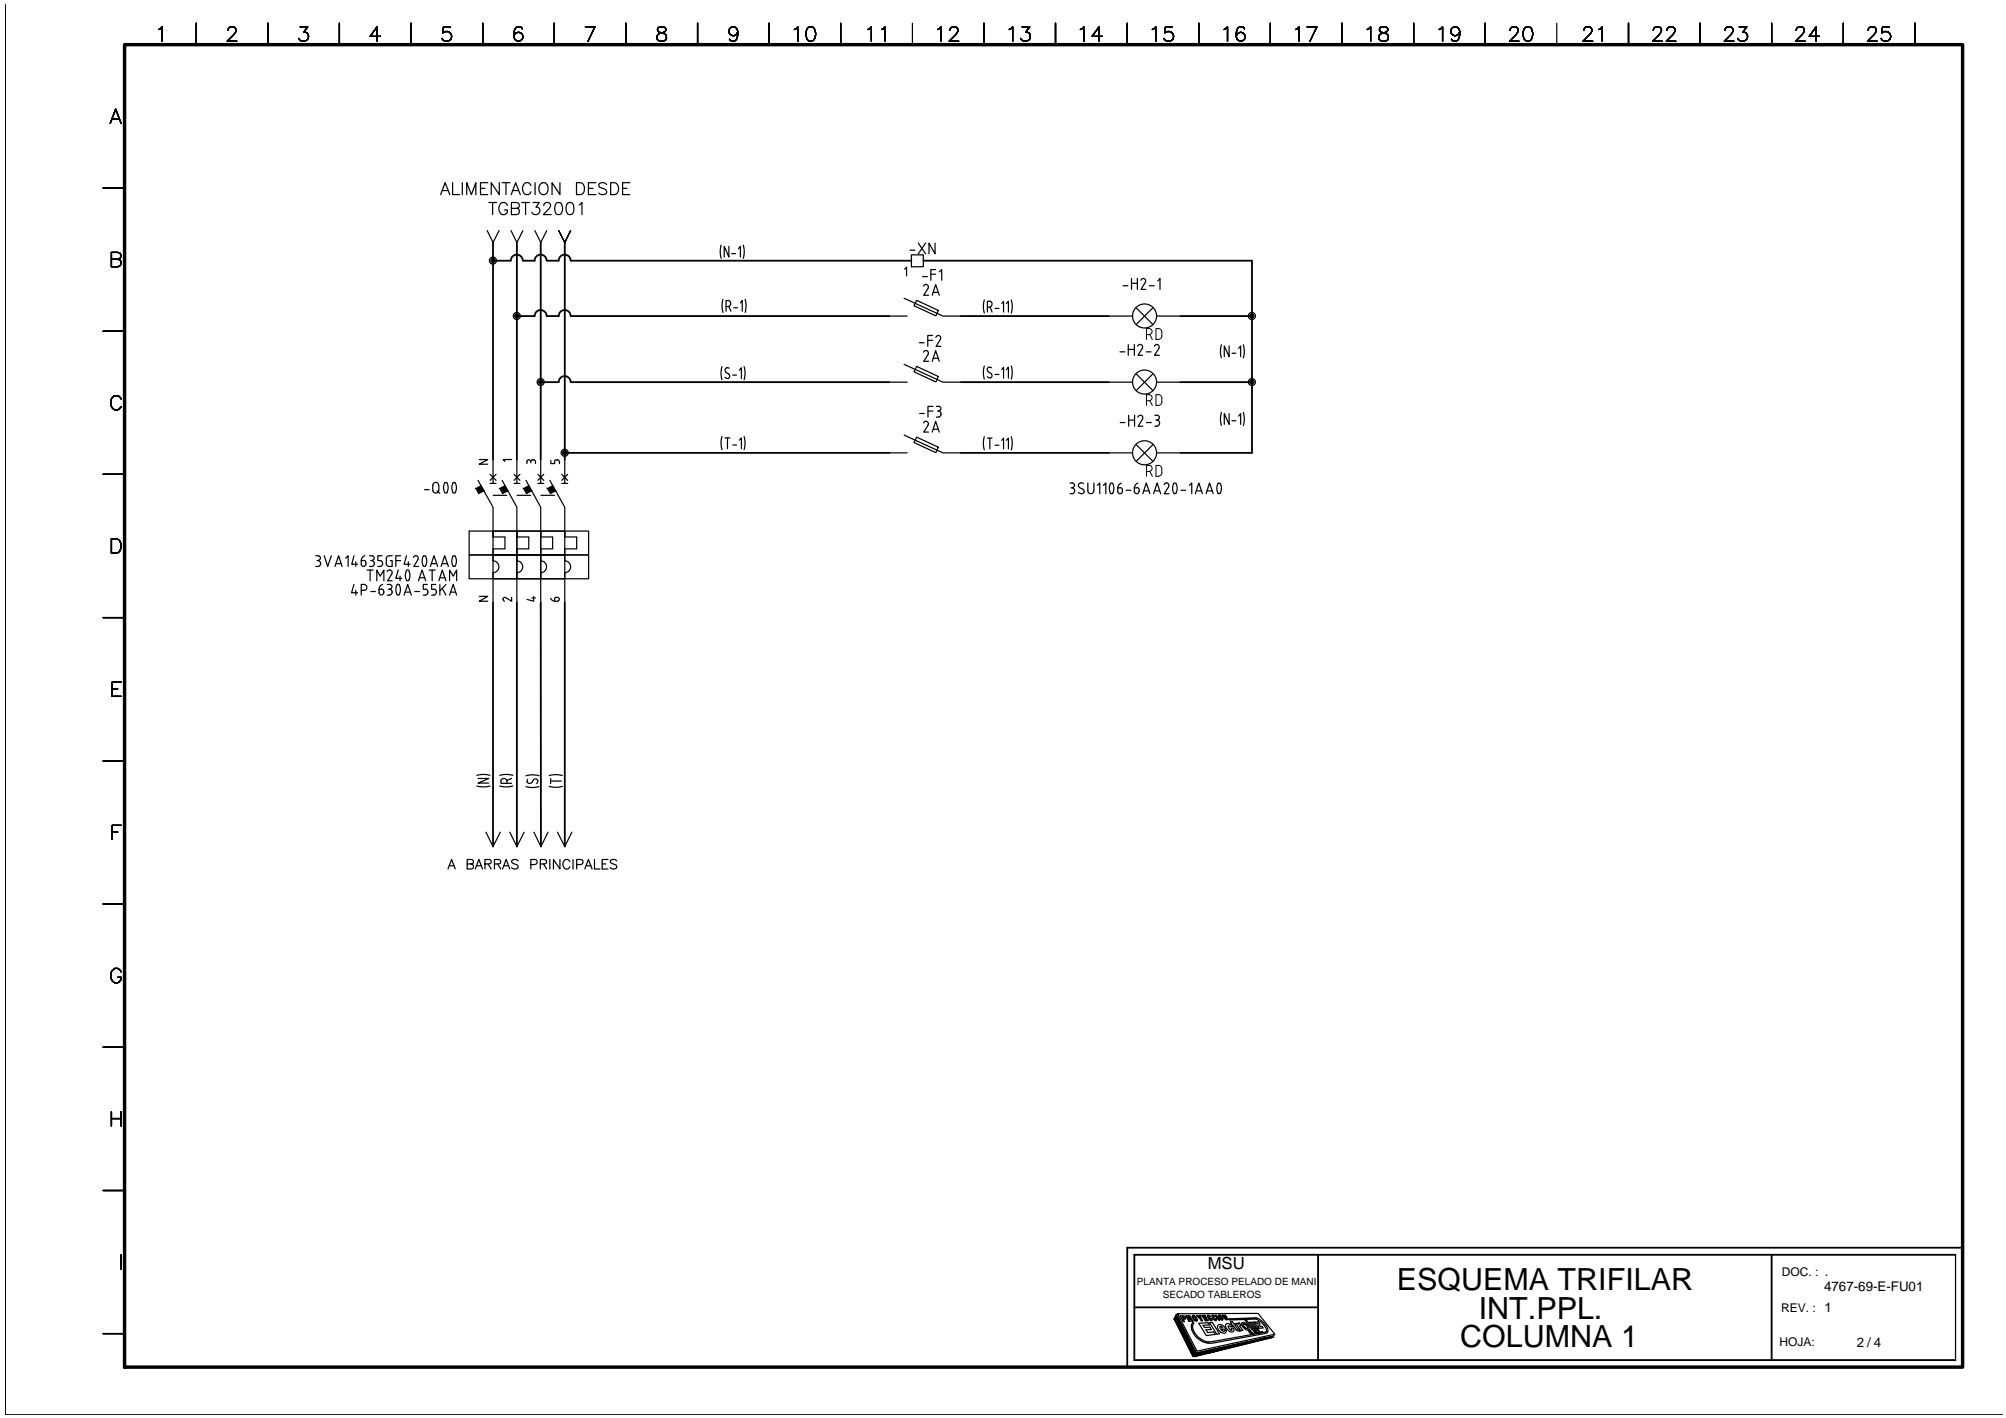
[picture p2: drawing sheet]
<svg xmlns="http://www.w3.org/2000/svg" width="420mm" height="297mm" viewBox="0 0 420 297" stroke-linecap="round" stroke-linejoin="round" font-family="sans-serif">
<defs><g id="words">
<g font-size="6.4">
<text x="292.5" y="270.2">ESQUEMA TRIFILAR</text>
<text x="309.7" y="276.2">INT.PPL.</text>
<text x="305.8" y="282.2">COLUMNA 1</text>
</g>
<text font-size="3.5" x="253" y="265.8">MSU</text>
<g font-size="2.8">
<text x="382.1" y="270.4">4767-69-E-FU01</text>
<text x="388.9" y="282.1">2 / 4</text>
</g>
<g font-size="2.5">
<text x="373.2" y="267.4">DOC. : .</text>
<text x="373.1" y="274.9">REV. : 1</text>
<text x="372.7" y="281.9">HOJA:</text>
</g>
<g font-size="2.1">
<text x="238.1" y="269.3">PLANTA PROCESO PELADO DE MANI</text>
<text x="243.6" y="271.8">SECADO TABLEROS</text>
</g>
</g></defs>
<g fill="none" stroke="#000" stroke-width=".21">
<path d="M1.1 1v295.3M240.1 70.1h.6M240.7 70.1a.61 .61 0 0 0 .6-.6 .61 .61 0 0 0-.6-.7h-.6v2.3M240.8 70.1l.6 1M242.6 71.1a.7 .7 0 0 0 .7-.7v-.8a.7 .7 0 0 0-.7-.8h-.5v2.3h.6M240.1 83.9h.6M240.1 98.8h.6M240.7 83.9a.61 .61 0 0 0 .6-.6 .61 .61 0 0 0-.6-.6h-.6v2.2M240.7 98.7a.61 .61 0 0 0 .6-.6 .61 .61 0 0 0-.6-.6h-.6v2.3M240.8 83.9l.6 1M240.8 98.8l.6 1M243.3 83.4a.7 .7 0 0 0-.6-.7h-.6v2.2a.95 .95 0 0 0 1.2-.4v-.3"/>
<path d="M243.3 99a.7 .7 0 0 1-.7 .7M243.3 98.2a.7 .7 0 0 0-.7-.7h-.5v2.3h.6M243.3 83.4v.8M243.3 98.2v.9M1.1 296.3h418.4"/>
</g>
<g fill="none" stroke="#000" stroke-width=".38">
<path d="M103.3 50.8v45.5M108.3 50.8v45.5M109.5 54.6a1.25 1.25 0 0 0-1.3-1.3 1.25 1.25 0 0 0-1.2 1.3h-3.7M113.3 50.8v45.5M114.5 54.6a1.25 1.25 0 0 0-1.3-1.3 1.25 1.25 0 0 0-1.2 1.3h-2.5M114.5 54.6h2.5a1.25 1.25 0 0 1 1.3-1.3 1.25 1.25 0 0 1 1.2 1.3h71.4M118.3 50.8v45.5M193.4 54.6h68.8v40.3h-15M114.5 66.2a1.25 1.25 0 0 0-1.3-1.3 1.25 1.25 0 0 0-1.2 1.3h-3.7M114.5 66.2h2.5a1.25 1.25 0 0 1 1.3-1.3 1.25 1.25 0 0 1 1.2 1.3h66.8M201.3 66.2h31M247.2 66.2h15"/>
<path d="M113.3 80.1h3.7M118.3 94.9h68M119.5 80a1.25 1.25 0 0 0-1.2-1.2 1.25 1.25 0 0 0-1.3 1.2M119.6 80.1h66.7M201.3 80.1h31M201.3 94.9h31M247.2 80.1h15M103.3 126.2v51.1M108.3 126.2v51.1M113.3 126.2v51.1M118.3 126.2v51.1M237.6 273.9h38.5"/>
<path d="M276.1 262.8v22.1M371.1 262.8v22.1M409.6 262.8h-172v22.1h172M411.1 261.4h-175v25"/>
</g>
<g fill="none" stroke="#000" stroke-width=".25">
<path d="M33.2 6.2l.8-.6v3M41.1 4.9v4.5M47.8 6.4a.73 .73 0 0 1 .5-.8h.6a.74 .74 0 0 1 .4 1.2l-1.7 1.8h2M56.1 4.9v4.5M62.9 5.6h1.5l-.8 1.2a.97 .97 0 0 1 1 1.1 .97 .97 0 0 1-1.3 .7l-.4-.1-.3-.5M71.1 4.9v4.5M79.7 7.6h-2.2l1.5-2v3M86.1 4.9v4.5M94.3 5.6h-1.4l-.2 1.3a1.06 1.06 0 0 1 1.6 0 1.06 1.06 0 0 1-.2 1.5 1.06 1.06 0 0 1-1.5-.4M101.1 4.9v4.5M109.4 6.1a.9 .9 0 0 0-.8-.5 .9 .9 0 0 0-.8 .6 2.2 2.2 0 0 0 .3 2.3 .93 .93 0 0 0 1.4-.4 .93 .93 0 0 0-.7-1.3 .93 .93 0 0 0-1.1 .8M116.1 4.9v4.5"/>
<path d="M122.6 5.6h2l-1.4 3M131.1 4.9v4.5M137.9 5.8a.6 .6 0 0 0 .2 1 1.25 1.25 0 0 1 1.5 1.2 1.03 1.03 0 0 1-1.2 .7 1.03 1.03 0 0 1-.8-1.1 1.41 1.41 0 0 1 1.4-.8 .6 .6 0 0 0 .3-1l-.4-.2zM146.1 4.9v4.5M154.5 6.6a.93 .93 0 0 1-1.2 .9 .93 .93 0 0 1-.4-1.5 .93 .93 0 0 1 1.5 .1 2.59 2.59 0 0 1-.3 2.4 .89 .89 0 0 1-1.3-.3M161.1 4.9v4.5M166.4 6.2l.7-.6v3M169.2 5.8a1.02 1.02 0 0 1 1.5 .4 2.26 2.26 0 0 1-.3 2.3 .91 .91 0 0 1-1.4-.5 2.39 2.39 0 0 1 .2-2.2zM176.1 4.9v4.5M181.8 6.2l.7-.6v3M184.7 6.2l.7-.6v3M191.1 4.9v4.5"/>
<path d="M196.4 6.2l.7-.6v3M198.9 6.4l.3-.6 .9-.2a.74 .74 0 0 1 .4 1.2l-1.7 1.8h2M206.1 4.9v4.5M211.4 6.2l.7-.6v3M214.1 5.6h1.6l-.9 1.2a.93 .93 0 0 1 1 .8 .93 .93 0 0 1-.9 1 .93 .93 0 0 1-1.1-.6M221.1 4.9v4.5M226.3 6.2l.7-.6v3M230.9 7.6h-2.2l1.5-2v3M236.1 4.9v4.5M241.4 6.2l.7-.6v3M245.5 5.6h-1.4l-.2 1.3a1.06 1.06 0 0 1 1.6 0 1.06 1.06 0 0 1-.1 1.5 1.06 1.06 0 0 1-1.6-.4M251.1 4.9v4.5"/>
<path d="M256.4 6.2l.7-.6v3M260.7 6.1a.87 .87 0 0 0-.9-.5 .87 .87 0 0 0-.7 .6 1.98 1.98 0 0 0 .3 2.3 .93 .93 0 0 0 1.3-.5 .93 .93 0 0 0-.7-1.3 .93 .93 0 0 0-1.1 .9M266.1 4.9v4.5M271.4 6.2l.7-.6v3M273.8 5.6h2l-1.4 3M281.1 4.9v4.5M286.4 6.2l.7-.6v3M289.1 5.8a.63 .63 0 0 0 .3 1 1.25 1.25 0 0 1 1.4 1.2 1.03 1.03 0 0 1-1.2 .7 1.03 1.03 0 0 1-.8-1.1 1.41 1.41 0 0 1 1.4-.8 .59 .59 0 0 0 .5-.4 .59 .59 0 0 0-.2-.6l-.4-.2zM296.1 4.9v4.5M301.4 6.2l.7-.6v3M305.7 6.6a.93 .93 0 0 1-1.2 .9 .93 .93 0 0 1-.4-1.5 .93 .93 0 0 1 1.5 .1 2.45 2.45 0 0 1-.3 2.4 .85 .85 0 0 1-1.3-.3M311.1 4.9v4.5"/>
<path d="M316.3 6.4l.3-.6 .8-.2a.74 .74 0 0 1 .5 1.2l-1.7 1.8h1.9M319.5 5.8a.98 .98 0 0 1 1.4 .4 2.26 2.26 0 0 1-.3 2.3 .91 .91 0 0 1-1.4-.5 2.26 2.26 0 0 1 .3-2.2zM326.1 4.9v4.5M331.7 6.4a.73 .73 0 0 1 .6-.8h.6a.74 .74 0 0 1 .4 1.2l-1.7 1.8h2M334.9 6.2l.7-.6v3M341.1 4.9v4.5M346.3 6.4a.73 .73 0 0 1 .6-.8h.5a.74 .74 0 0 1 .5 1.2l-1.8 1.8h2.1M349.1 6.4l.3-.6 .9-.2a.74 .74 0 0 1 .4 1.2l-1.7 1.8h2M356.1 4.9v4.5M361.3 6.4l.3-.6 .8-.2a.74 .74 0 0 1 .5 1.2l-1.7 1.8h1.9M364.3 5.6h1.6l-.9 1.2a.97 .97 0 0 1 1 1.1 .97 .97 0 0 1-1.3 .7l-.4-.1-.3-.5M371.1 4.9v4.5"/>
<path d="M376.2 6.4a.73 .73 0 0 1 .6-.8h.6a.74 .74 0 0 1 .4 1.2l-1.7 1.8h2M381.1 7.6h-2.2l1.5-2v3M386.1 4.9v4.5M391.3 6.4a.73 .73 0 0 1 .6-.8h.5a.74 .74 0 0 1 .5 1.2l-1.8 1.8h2.1M395.7 5.6h-1.4l-.2 1.3a1.06 1.06 0 0 1 1.6 0 1.06 1.06 0 0 1-.1 1.5 1.06 1.06 0 0 1-1.6-.4M401.1 4.9v4.5M21.6 39.4h4.5M23.1 25.9l1.1-3 1.2 3M23.5 24.9h1.4M92.6 39.9h1.3M94.8 38.3v2.5h1.4M96.8 38.3v2.5"/>
<path d="M100.6 39.5h1M102.2 38.3h-1.6v2.5h1.6M104.6 38.3v2.5l-1.7-2.5v2.5M105.2 38.3h1.6M106 38.3v2.5M107.4 39.9h1.2M111.2 38.9a.92 .92 0 0 0-1-.6 .92 .92 0 0 0-.8 .9 1.08 1.08 0 0 0 .3 1.2 1.08 1.08 0 0 0 1.2 .2l.3-.4M112.1 38.3v2.5M113.1 38.7l.5-.4a1.29 1.29 0 0 1 1.2 .9 1.29 1.29 0 0 1-.5 1.4 1.14 1.14 0 0 1-1.3-.3 1.14 1.14 0 0 1 0-1.4zM117.3 38.3v2.5l-1.7-2.5v2.5M120.7 38.3h.9a1.35 1.35 0 0 1 .8 1.2 1.35 1.35 0 0 1-.8 1.3h-.9zM123.2 39.5h1"/>
<path d="M124.8 38.3h-1.6v2.5h1.6M127.1 38.7a.92 .92 0 0 0-.9-.5 .92 .92 0 0 0-.8 .7l.2 .3 .3 .1a1.35 1.35 0 0 1 1.2 .7v.4a1.12 1.12 0 0 1-1.7 0M127.9 38.3h.8a1.33 1.33 0 0 1 .9 1.2 1.33 1.33 0 0 1-.9 1.3h-.8zM130.4 39.5h.9M131.9 38.3h-1.5v2.5h1.5M23.3 54.3h1.4a.8 .8 0 0 0 .7-.9l-.3-.4-.4-.1h-1.4v3h1.4a.78 .78 0 0 0 .7-.8 .78 .78 0 0 0-.7-.8M92.3 40.8l.9-2.5 1 2.5M97.8 40.8v-2.5l.9 2.5 1-2.5v2.5M102 48.3l1.3 2.5 1.2-2.5M102.4 42.4h1.6M103.2 42.4v2.6M106.3 43.1a.91 .91 0 0 0-1.1-.7 .91 .91 0 0 0-.7 1 1.12 1.12 0 0 0 .2 1.2 1.12 1.12 0 0 0 1.2 .2l.3-.2 .1-.6h-.6"/>
<path d="M107 48.3l1.3 2.5 1.2-2.5M107.1 40.8l.9-2.5 1 2.5M107.1 43.6l1.5-.1 .2-.4-.2-.6-1.5-.1v2.6l1.5-.2a.67 .67 0 0 0 .2-.7 .67 .67 0 0 0-.6-.5M109.3 42.4h1.6M110.1 42.4v2.6M111.6 42.4h1.4l-.8 1a.82 .82 0 0 1 .9 .9 .82 .82 0 0 1-1.1 .7l-.4-.2-.2-.3M112 48.3l1.3 2.5 1.2-2.5M113.9 43.1l.1-.4 .4-.3 .7 .1a.71 .71 0 0 1-.1 1.2l-1.2 1.3h1.7M116.5 42.5a.78 .78 0 0 1 1.2 .4 2.12 2.12 0 0 1-.2 1.9 .78 .78 0 0 1-1.2-.3 2.12 2.12 0 0 1 .2-2zM117 48.3l1.3 2.5 1.2-2.5-1.2 2.5zM118.9 42.5a.82 .82 0 0 1 1.2 .4 2.33 2.33 0 0 1-.2 1.9 .78 .78 0 0 1-1.2-.3 2.12 2.12 0 0 1 .2-2zM121.3 42.9l.6-.5v2.6"/>
<path d="M151 51.4l-.2 1.3 .2 1.4M152.7 51.6v2.2l-1-2.2v2.2M153.3 53.1h.8M154.7 52.1l.4-.5v2.2M155.7 51.4l.2 1.3-.2 1.4M189.5 56.4l.4-.4v1.8M190.6 52.4h1M190.9 53.4h2.5v2.5h-2.5zM192.3 50.9l1.6 2.3M193.2 58h1M193.5 59.9a.51 .51 0 0 1 .6-.3 .51 .51 0 0 1 .3 .8M193.9 50.9l-1.6 2.3"/>
<path d="M195 57.4h1M195.8 50.9v2.3l-1.2-2.3v2.3M196 56.5h-1v2.2M196.7 56.9l.5-.4v2.2M235.2 59.9h1M237 58.3v2.3M237 59.4h1.2M238.2 58.3v2.3M239 58.7a.5 .5 0 0 1 .6-.3 .5 .5 0 0 1 .3 .7M239.9 59.1l-.9 1.5h1M240.7 59.9h1M242.5 58.8l.5-.5v2.3"/>
<path d="M21.6 69.4h4.5M151.2 76.8l-.2 1.4 .2 1.3M151.4 62.7l-.2 1.4 .2 1.3M152.1 64.2h.5a.63 .63 0 0 0 .4-.6 .63 .63 0 0 0-.4-.7h-.5v2.3M152.1 78l.6 .4M152.2 77l.5 .1M152.3 77a.51 .51 0 0 0-.4 .4 .51 .51 0 0 0 .2 .6M152.6 78.4a.53 .53 0 0 1 .1 .8 .53 .53 0 0 1-.9-.2M152.7 64.2l.4 1M153.5 78.6h.8M153.7 64.5h.8M154.9 77.6l.4-.6v2.3"/>
<path d="M155.1 63.5l.4-.6v2.3M155.9 76.8l.2 1.4-.2 1.3M156.1 62.7l.2 1.4-.2 1.3M186.3 66.2h3.7M189.4 62.5l8.1 3.7h3.8M189.4 76.3l8.1 3.8h3.8M192 62.9l4.5 2.1-.5 1.2-4.6-2.1zM192 76.8l4.5 2.1-.5 1.1-4.6-2.1zM192.6 71.8h1M194 73.4l.4 .3v.5M194 73.4l-.5 .4M194.3 71.3h1"/>
<path d="M194.4 60.4l-.9 1.4h1M194.4 74.2l-.9 1.5h1M195.3 61.8l.7-2.2 .7 2.2M195.3 75.7l.7-2.3 .7 2.3M195.3 70.3h-1v2.3M195.5 61.3h1M195.5 75.1h1M196 70.7a.5 .5 0 0 1 .7-.4 .5 .5 0 0 1 .3 .7M197 71l-.9 1.6h1M206.2 62.8l-.2 1.4 .2 1.4M206.2 76.7l-.2 1.3 .2 1.4M206.8 78.9l.6 .3"/>
<path d="M206.8 64.3h.5M207 77.9l.8 .7a.47 .47 0 0 1-.4 .6M207.2 76.9a.51 .51 0 0 0-.4 .4 .51 .51 0 0 0 .2 .5M207.2 76.9l.5 .1M207.3 64.3a.61 .61 0 0 0 .5-.6 .61 .61 0 0 0-.5-.6h-.5v2.3M207.4 64.3l.4 1.1M208.4 64.6h.8M208.4 78.4h.8M209.8 63.6l.4-.5v2.3M209.8 77.4l.4-.5v2.3M210.8 63.6l.4-.5v2.3M210.8 77.4l.4-.5v2.3"/>
<path d="M211.8 62.8l.2 1.4-.2 1.4M211.8 76.7l.2 1.3-.2 1.4M232.3 66.2h5M234.6 73.7h1M236.3 72.2v2.2M236.3 73.2h1.3M237.6 72.2v2.2M238 64.5l3.5 3.5M238 78.3l3.5 3.5M238.3 72.5a.52 .52 0 0 1 .7-.3 .52 .52 0 0 1 .3 .7M239.3 72.9l-.9 1.5h.9M240.1 73.7h1"/>
<path d="M241.5 64.5l-3.5 3.5M241.5 78.3l-3.5 3.5M242.2 66.2h5M242.3 72.2l.4 .2v.5M242.3 72.1l-.5 .4M242.8 72.9l-1 1.5h1M255.8 72.2l-.2 1.4 .2 1.4M257.4 72.5v2.2l-1-2.2v2.2M258 74h.8M259.4 73l.5-.5v2.2M260.4 72.2l.2 1.4-.2 1.4M21.6 99.4h4.5"/>
<path d="M25.4 83.6a1.12 1.12 0 0 0-1.3-.7 1.12 1.12 0 0 0-.9 1.1 1.31 1.31 0 0 0 .3 1.4 1.31 1.31 0 0 0 1.4 .3l.5-.5M100.4 96.3h1.8l-1.8 .9h1.8M102.6 99.4l1.3 1.2M103.3 96.3v5M103.9 99.4l-1.3 1.2M107.2 96.3h-1.8l.4 .3M107.7 99.4l1.2 1.2M108.3 96.3v5M108.9 99.4l-1.2 1.2M110.4 96.7v.4M111.2 96.7v.2M111.5 96.3l-.4 .4a.4 .4 0 0 0-.4-.4 .4 .4 0 0 0-.4 .4"/>
<path d="M111.6 96.4h.2M111.8 96.3l.3 .2 .1 .6M112.7 99.4l1.2 1.2M113.3 96.3v5M113.9 99.4l-1.2 1.2M115.4 96.4v.7h.8v-.4M116.5 96.3l-.4 .4M116.6 96.4h.2M116.7 96.3l.5 .4M117.2 96.7v.4M117.7 99.4l1.2 1.2M118.3 96.3v5"/>
<path d="M118.9 99.4l-1.2 1.2M151.2 91.4l-.2 1.4 .2 1.4M151.9 91.7h1M152.4 91.7v2.3M153.5 93.2h.8M154.9 92.2l.4-.5v2.3M155.9 91.4l.2 1.4-.2 1.4M186.3 80.1h3.7M186.3 94.9h3.7M189.4 91.1l8.1 3.8h3.8M192 91.6l4.5 2.1-.5 1.1-4.6-2.1zM192.6 86.6h1"/>
<path d="M194 88.3l.4 .2v.5M194 88.2l-.5 .4M194.4 86.1h1M194.4 89l-.9 1.5h1M195.3 90.5l.7-2.2 .7 2.2M195.4 85.1h-1v2.3M195.5 89.9h1M196.1 85.1h.5M196.1 87.4h.5M196.4 86.1h.2M196.6 85.1a.49 .49 0 0 1 .5 .5 .49 .49 0 0 1-.5 .5 .65 .65 0 0 1 .5 .6 .65 .65 0 0 1-.5 .6M206.2 91.5l-.2 1.4 .2 1.3"/>
<path d="M206.8 91.8h1M207.3 91.8v2.2M208.4 93.3h.8M209.8 92.2l.4-.4v2.2M210.8 92.2l.4-.4v2.2M211.8 91.5l.2 1.4-.2 1.3M232.3 80.1h5M232.3 94.9h5M234.6 88.5h1M236.4 87v2.3M236.4 88h1.2M237.6 87v2.3"/>
<path d="M238 93.1l3.5 3.5M238.8 87l-.5 .4M238.9 87l.4 .2v.5M239.3 87.8l-.9 1.5h1M240.1 88.5h1M241.5 93.1l-3.5 3.5M241.9 87h.5M241.9 89.3h.5M242.1 88h.3M242.2 80.1h5M242.2 94.9h5M242.4 87a.49 .49 0 0 1 .4 .5 .49 .49 0 0 1-.4 .5"/>
<path d="M242.4 88a.63 .63 0 0 1 .5 .6 .63 .63 0 0 1-.5 .6M255.8 86.4l-.2 1.4 .2 1.4M257.4 86.7v2.2l-1-2.2v2.2M258 88.1h.8M259.4 87.2l.5-.5v2.2M260.4 86.4l.2 1.4-.2 1.4M23.3 112.9h1.1a1.6 1.6 0 0 1 1 1.5 1.6 1.6 0 0 1-1 1.5h-1.1zM66.1 116.4h.5M66.1 118.7h.5M66.4 117.4h.2M66.6 116.4a.49 .49 0 0 1 .5 .5 .49 .49 0 0 1-.5 .5M66.6 117.4a.63 .63 0 0 1 .5 .6 .63 .63 0 0 1-.5 .7"/>
<path d="M67.9 116.4l.7 2.3 .8-2.3M70.2 118.7l.7-2.3 .7 2.3M70.4 118.1h1M72.4 116.9l.5-.5v2.3M74.1 116.4l-.4 1.8h1.2M74.5 117.7v1M76.1 117.4a.61 .61 0 0 1 .5 .7 .61 .61 0 0 1-.7 .5l-.2-.4v-.8h.5M76.4 116.4a1.12 1.12 0 0 0-.7 1M76.9 119.4h1.3M77.4 116.4h.5M77.4 118.7h.5M77.5 119.4v2.3"/>
<path d="M77.7 117.4h.2M77.9 116.4a.49 .49 0 0 1 .5 .5 .49 .49 0 0 1-.5 .5M77.9 117.4l.4 .3 .1 .2M78.4 118.2l-.3 .4-.2 .1M78.4 117.9v.3M80 116.4h-.9v1l.8 .1 .2 .4M80.1 118.2l-.2 .4-.8 .1M80.2 117.9v.3M81.6 119.4l-.5 .4M81.7 119.4l.4 .3v.5M81.8 117.4h.3v1.3h-.6a.61 .61 0 0 1-.6-.7M82.1 116.4h-.6a.61 .61 0 0 0-.6 .6v1.1"/>
<path d="M82.9 117.4h1M83.4 119.4l-.5 1.8h1.3M83.9 116.4h-1v2.3M85.1 119.6a1.7 1.7 0 0 0 .3 2.1l.2-.2 .2-.3a2.1 2.1 0 0 0-.2-1.6M85.1 116.4l-.5 1.8h1.3M85.5 117.7v1M85.6 119.5l-.2-.1-.3 .1M87.1 116.4l.4 .3v.5M87.1 116.4l-.5 .4M87.6 117.2l-.9 1.5h.9M88.9 102.6h1M89.1 116.5a2.1 2.1 0 0 1 0 2"/>
<path d="M89.1 116.5l-.2-.1a1.53 1.53 0 0 0 0 2.3l.2-.2M89.9 119.4h1.3M90.1 118.7l.8-2.3 .8 2.3M90.4 118.1h1.1M90.5 119.4v2.3M90.8 101.2a.61 .61 0 0 1 .7-.1 .61 .61 0 0 1 .4 .6v1a.61 .61 0 0 1-.6 .6 .61 .61 0 0 1-.7-.6v-1zM91.5 102.8l.6 .5M92.4 118.7l.7-2.3 .8 2.3M92.6 118.1h1.1M93.1 101.2l.4-.1a1.66 1.66 0 0 1-.1 2.2l-.3-.1M93.1 101.2a2.1 2.1 0 0 0 0 2M95 101.1l.1-.1a1.53 1.53 0 0 1 0 2.3 1.66 1.66 0 0 1-.1-2.2z"/>
<path d="M95 116.5l.1-.1a1.53 1.53 0 0 1 0 2.3 1.66 1.66 0 0 1-.1-2.2zM98.3 116.2h10v5h-10zM98.3 111.3h10v4.9h-10zM100.1 100.6l3.2 5.7v6.2M102.6 101.3h1.3M103.2 117.5a1.25 1.25 0 0 1 1.3 1.2 1.25 1.25 0 0 1-1.3 1.3M103.3 112.5h2.5v2.5h-2.5v2.5M103.3 116.2h10v5h-10zM103.3 111.3h10v4.9h-10zM103.3 111.3v1.2M103.3 103.8h2.8M105.2 100.6l3.1 5.7v6.2"/>
<path d="M107.7 101.3h1.2M108.2 117.5a1.25 1.25 0 0 1 1.3 1.2 1.25 1.25 0 0 1-1.3 1.3M108.3 112.5h2.5v2.5h-2.5v2.5M108.3 116.2h10v5h-10zM108.3 111.3h10v4.9h-10zM108.3 111.3v1.2M108.3 103.8h2.8M110.2 100.6l3.1 5.7v6.2M112.7 101.3h1.2M113.2 117.5a1.25 1.25 0 0 1 1.3 1.2 1.25 1.25 0 0 1-1.3 1.3M113.3 112.5h2.5v2.5h-2.5v2.5M113.3 116.2h10v5h-10z"/>
<path d="M113.3 111.3h10v4.9h-10zM113.3 111.3v1.2M113.3 103.8h2.8M115.2 100.6l3.1 5.7v6.2M117.7 101.3h1.2M118.3 117.5a1.25 1.25 0 0 1 1.2 1.2 1.25 1.25 0 0 1-1.2 1.3M118.3 112.5h2.5v2.5h-2.5v2.5M118.3 111.3v1.2M224.1 101.2h.5a.49 .49 0 0 1 .5 .5 .49 .49 0 0 1-.5 .5M224.3 102.2a.55 .55 0 0 1 .8 .5M225.1 102.9l-.3 .5h-.7M225.1 102.7v.3"/>
<path d="M225.8 103.2l.8 .2M226.1 102.2l.7 .3a.49 .49 0 0 1 .3 .5 .49 .49 0 0 1-.5 .4M226.3 101.1l.7 .2M226.3 101.2a.49 .49 0 0 0-.4 .4 .49 .49 0 0 0 .2 .5M227.9 102.8a.61 .61 0 0 0 .6 .6 .61 .61 0 0 0 .6-.6M227.9 101.2v1.6M229.1 101.2v1.6M229.8 101.7l.5-.5v2.2M231.1 101.7l.5-.5v2.2M232.7 101.2h.1a1.53 1.53 0 0 1 0 2.2 1.66 1.66 0 0 1-.1-2.2zM234.1 102.2v.7a.51 .51 0 0 0 .6 .5 .51 .51 0 0 0 .4-.7M234.1 102.2h.5"/>
<path d="M234.6 102.2a.44 .44 0 0 1 .5 .5M234.9 101.2a1.12 1.12 0 0 0-.8 1M235.9 102.7h1M237.6 102.2v.7a.49 .49 0 0 0 .5 .5 .49 .49 0 0 0 .5-.5M237.6 102.2h.5M238.1 102.2a.44 .44 0 0 1 .5 .5M238.3 101.2a1.12 1.12 0 0 0-.7 1M238.6 102.7v.3M239.4 103.4l.7-2.2 .7 2.2M239.6 102.8h1M241.6 103.4l.8-2.2 .7 2.2M241.8 102.8h1.1"/>
<path d="M244.3 101.2l.5 .2v.5M244.3 101.1l-.5 .4M244.8 101.9l-.9 1.5h1M245.9 101.2h.2a1.53 1.53 0 0 1 0 2.2 1.66 1.66 0 0 1-.2-2.2zM247.4 102.7h.9M249.1 101.7l.5-.5v2.2M250.4 103.4l.7-2.2 .8 2.2M250.6 102.8h1M252.6 103.4l.7-2.2 .8 2.2M252.8 102.8h1.1M255.2 101.2h.1a1.53 1.53 0 0 1 0 2.2 1.66 1.66 0 0 1-.1-2.2zM21.6 129.4h4.5"/>
<path d="M74.1 122.4l-.5 1.8h1.3M74.5 123.7v1M75.7 123.7h.5a.61 .61 0 0 0 .6-.6 .61 .61 0 0 0-.5-.7h-.6v2.3M77.7 123.9h.9M78.9 121.7v-2.3l.7 1.3 .8-1.3v2.3M79.4 123.4v.7a.49 .49 0 0 0 .5 .5 .49 .49 0 0 0 .5-.5M79.4 123.4h.5M79.9 123.4a.44 .44 0 0 1 .5 .5M80.1 122.4a1.12 1.12 0 0 0-.7 1M80.4 123.9v.3M81.1 122.4h.5a.49 .49 0 0 1 .5 .5 .49 .49 0 0 1-.5 .5M81.1 124.7h.5"/>
<path d="M81.4 123.4h.2M81.6 123.4l.3 .1 .2 .4M82.1 120.2l-.9 1.5h.9M82.1 124.1l-.1 .3-.4 .2M82.1 123.9v.3M83.2 122.4h.2a1.57 1.57 0 0 1 0 2.3 1.72 1.72 0 0 1-.2-2.3zM83.8 120.7v1M84.6 124.7l.8-2.3 .8 2.3M84.9 124h1M86.9 123.9h1M87.6 121.7l.8-2.3 .8 2.3M87.9 121h1.1"/>
<path d="M88.7 124.7h.4M89.5 122.4h-.8v1l.7 .1 .2 .4M89.6 124.1l-.1 .3-.4 .2M89.6 123.9v.3M90.4 124.7h.5M91.3 122.4h-.9v1l.7 .1 .3 .4M91.4 124.1l-.1 .3-.4 .2M91.4 123.9v.3M91.9 121.7l.7-2.3 .8 2.3M92.1 121h1.1M92.1 122.4v2.3M92.6 123.3l.8 1.4"/>
<path d="M93.4 122.4l-1.3 1.4M94.2 121.7v-2.3l.7 1.3 .7-1.3v2.3M94.2 124.7l.7-2.3 .7 2.3M94.4 124h1M100.4 124.9h1.8l-1.8 1h1.8M103.3 120v6.2M105.4 125.5l.3 .4M106 125.2h-.5l-.2 .3M107.2 125.1v.8l-1.2-.7M108.3 120v6.2M111.4 125.3h.8M111.8 124.9v1l-1.4-.3"/>
<path d="M113.3 120v6.2M115.3 125.3l.4 .5 .4 .1M116.1 125.5a.47 .47 0 0 1 .7-.4 .47 .47 0 0 1 .2 .8h-.8v-.3M118.3 120v6.2M21.6 159.4h4.5M23.5 144.3h1.2M25.4 142.9h-1.9v3h1.9M23.5 174.3h1.2M25.4 172.9h-1.9v3M99.9 164.6l1.4 .2 1.3-.2M99.9 162.4l1.4-.2 1.3 .2M100.1 163.1h2.3l-2.3 .9h2.3"/>
<path d="M101.8 174.3l1.5 3 1.5-3M104.7 164.6l1.3 .2 1.4-.2M104.7 162.4l1.3-.2 1.4 .2M104.9 163.6a.63 .63 0 0 1 .6-.5 .63 .63 0 0 1 .6 .5M104.9 163.6v.5h2.3M106.2 163.6v.5M106.8 174.3l1.5 3 1.5-3M107.2 163.1l-1 .4M110.2 164.8l1.3 .2 1.4-.2M110.2 162.5l1.3-.2 1.4 .2M110.4 163.7a.51 .51 0 0 0 .4 .4 .51 .51 0 0 0 .5-.2M110.5 163.2l-.1 .6"/>
<path d="M111.7 163.4l.3-.2a.47 .47 0 0 1 .6 .4M111.7 163.4l-.3 .6M111.8 174.3l1.5 3 1.5-3M112.7 163.6l-.3 .5M115 164.7l1.4 .2 1.4-.2M115 162.5l1.4-.2 1.4 .2M115.3 163.6h2.3M115.3 163.1v1M116.8 174.3l1.5 3 1.5-3M21.6 189.4h4.5M93.8 182l.8-2 .7 2M94.1 181.4h1"/>
<path d="M97.8 181l1.2-.1 .2-.3-.1-.4-.4-.2h-.9v2h.9l.4-.1 .1-.5-.5-.4M99.5 182l.8-2 .8 2M99.8 181.4h1M101.6 181l1.1-.1 .2-.3-.1-.4-.4-.2h-.8v2M102.2 181l.7 1M103.6 181l1.1-.1 .2-.3-.1-.4-.4-.2h-.8v2M104.2 181l.7 1M105.3 182l.7-2 .8 2M105.6 181.4h.9M108.5 180.3a.77 .77 0 0 0-1.3 .2l.2 .3 .7 .3a.48 .48 0 0 1 .4 .6 .87 .87 0 0 1-1.3 0M111.2 181.1l1.1-.1 .2-.3-.1-.5-.4-.2h-.8v2M113.2 181l1.1-.1 .2-.3-.1-.4-.4-.2h-.8v2"/>
<path d="M113.8 181l.7 1M115.2 180v2M117.3 180v2l-1.4-2v2M119.4 180.5a.74 .74 0 0 0-.9-.5 .74 .74 0 0 0-.6 .8v.5a.74 .74 0 0 0 .6 .7 .74 .74 0 0 0 .9-.4M120 180v2M120.8 181.1l1.1-.1 .2-.3-.1-.5-.4-.2h-.8v2M122.5 182l.7-2 .8 2M122.8 181.4h1M124.5 180v2h1.2M126.1 181h.8M127.4 180h-1.3v2h1.3M129.2 180.3a.77 .77 0 0 0-1.4 .2l.2 .3 .8 .3a.48 .48 0 0 1 .4 .6 .87 .87 0 0 1-1.4 0"/>
<path d="M21.6 219.4h4.5M25.4 203.6a1.11 1.11 0 0 0-1.3-.7 1.11 1.11 0 0 0-.9 1.1 1.32 1.32 0 0 0 .3 1.4 1.32 1.32 0 0 0 1.4 .3l.5-.6v-.4h-.7M23.3 232.9v3M23.3 234.3h2.1M25.4 232.9v3M21.6 249.4h4.5M21.6 279.4h4.5M25.4 262.8v3.1M246.4 275.3l4.1 8-.6 .8-4-7.8zM246.6 275.2l16.9-.1 3.5 4.4-16.3 3.5zM247.2 275.6h.6a.38 .38 0 0 1 .4 .3 .38 .38 0 0 1-.1 .4h-.3l.3 .6h-.3zM247.5 275.8h.3l.2 .3h-.3z"/>
<path d="M249 276.1l.1-.1-.1-.2h-.3l.2 .3h.2M249.2 276.3l.1 .1M249.4 276.2l.2 .2M249.4 276.4l.3 .4h.2l-.3-.4M249.4 276.2l-.2-.5-.9-.1 .8 1.2h.2l-.3-.5h.2M249.7 275.6a.78 .78 0 0 1 1.1 .8 .34 .34 0 0 1-.2 .4 .34 .34 0 0 1-.5-.2l-.3-.5zM250 275.8a.78 .78 0 0 1 .5 .8l-.5-.4zM250.6 275.6l.3-.1 .4 .4v-.4h.2l.1 .6 .3 .6h-.3zM251.1 277.2l1.9-.1 .3 .4-1.3 .1 .3 .5 1.1-.1 .3 .5-1.1 .1 .4 .5 1.2-.1 .4 .5-1.9 .3zM251.7 275.5h.7l.1 .2h-.4l.2 .3h.3l.1 .2h-.3l.2 .2h.4l.1 .2-.7 .1zM253.3 277.1l.6-.1 1.5 2.4-.5 .1zM253.8 276.2a.29 .29 0 0 1 0 .5 .29 .29 0 0 1-.5-.3l-.3-.4a.28 .28 0 0 1-.1-.4 .28 .28 0 0 1 .4 0l.2 .2-.4-.1 .2 .5 .2 .2 .3-.2"/>
<path d="M254.5 275.5h.3l.7 1h-.3zM254.7 276.1v.1M254.7 276.2l-.1 .2a.6 .6 0 0 1-.5-.7l.4 .1a.36 .36 0 0 0-.6-.3 .36 .36 0 0 0 .1 .6l.3 .3a.29 .29 0 0 0 .4 .3 .29 .29 0 0 0 .1-.5M255.1 277.7a1.16 1.16 0 0 1 1.7 .7l-1.1 .1 .4 .3a.21 .21 0 0 0 .2 .1 .21 .21 0 0 0 .2-.2l.4-.1a.62 .62 0 0 1-.4 .7 .62 .62 0 0 1-.8-.2 1.32 1.32 0 0 1-.6-1.4zM255.3 275.5a.81 .81 0 0 1 .7 1.1l-.5-.3-.3-.5zM255.5 275.6h.1M255.5 277.9l.3-.1 .3 .3-.6 .1zM255.5 275.6a.59 .59 0 0 1 .4 .8l-.4-.6zM256 275.5h.2l.6 .5-.3-.5h.1l.7 .9-.8-.5 .4 .6h-.2zM256.8 277.3a1.12 1.12 0 0 1 1.4 .6h-.5l-.4-.2a.7 .7 0 0 0 .7 .9l-.1-.3 .4-.1a.54 .54 0 0 1 0 .8 .54 .54 0 0 1-.8-.1 1.22 1.22 0 0 1-.7-1.6zM258.9 278.5l.6 .3M259.2 278.4l-.6-.8 .2-.1-.2-.2h-.2l-.3-.4h-.4l.3 .7h.2l.8 1"/>
<path d="M259.2 278.4l.2 .1M259.3 277.4v-.2h-.5l1.1 1.6 .4-.1-.6-.9v-.1l.2-.1M259.3 277.4h.1M259.3 277.4l.3-.3 .3 .5M259.4 278.5l.3 .3h-.2M259.9 277.6h.1M260.2 277.1a1.31 1.31 0 0 1 1.4 1.4 1.21 1.21 0 0 1-1.5-1.2zM260.4 277.3l.6 .2 .2 .2a.27 .27 0 0 1 .1 .4 .27 .27 0 0 1-.3 .1l-.3-.2a.52 .52 0 0 1-.3-.7zM260.8 276.6h.3l1.4 1.8-.3 .1zM261.4 278.6h.4l.2 .2h-.4l.5 .1 .3 .4-.1 .2-.3-.1-.2-.2h.3l-.4-.1zM261.7 277h.3l.7 .9 .3 .1-.7-1 .4-.1 .9 1.4-.4-.2v.2l-.2 .1-.3-.2zM261.7 278.6h.1"/>
<path d="M262.4 279.3l.3 .1zM262.7 278.6l.2 .1M262.7 278.6h-.2l.4 .2M262.8 276.9h.8l.2 .3 .1 .7 .4-.1 .3 .4-.8 .1-.3-.4v-.7h-.5zM262.9 278.7l-.1 .1M263 276.3h.1M263 276.3l-5.5 .2-.1-.2 5.6-.2a3.6 3.6 0 0 1 2.6 2.9l-.5 .3-11.1 2a4 4 0 0 1-4.5-3.7l.3-.6 .3 .2a2.21 2.21 0 0 0 .7 2.7 3.6 3.6 0 0 0 3 1.2l11.3-2.1M263.1 278.7v.1M263.1 278.7l-.4-.3-.3 .2 .6 .8h.2l-.2-.4 .3 .3h.2l-.3-.4M263.1 278.8v.1M263.2 276.4a3.6 3.6 0 0 1 2.1 2.4l-.1 .2M263.2 278.4l.2-.1 .6 .8h.3l-.4 .1z"/>
<path d="M263.4 279.1l.3 .1zM264.2 279l.3 .1zM265.2 279h-.1M409.6 262.8v22.1M250.8 283.4l16-3.5-.4 .3-16.2 4zM253.2 281.1h.1"/>
<circle cx="103.2" cy="54.6" r=".74"/>
<circle cx="103.2" cy="54.6" r=".44"/>
<circle cx="103.2" cy="54.6" r=".23"/>
<circle cx="108.2" cy="66.2" r=".74"/>
<circle cx="108.2" cy="66.2" r=".44"/>
<circle cx="108.2" cy="66.2" r=".23"/>
<circle cx="239.7" cy="66.2" r="2.52"/>
<circle cx="262.2" cy="66.2" r=".74"/>
<circle cx="262.2" cy="66.2" r=".44"/>
<circle cx="262.2" cy="66.2" r=".23"/>
<circle cx="113.2" cy="80" r=".74"/>
<circle cx="113.2" cy="80" r=".44"/>
<circle cx="113.2" cy="80" r=".23"/>
<circle cx="118.3" cy="94.8" r=".74"/>
<circle cx="118.3" cy="94.8" r=".44"/>
<circle cx="118.3" cy="94.8" r=".23"/>
<circle cx="239.7" cy="80" r="2.52"/>
<circle cx="239.7" cy="94.8" r="2.52"/>
<circle cx="262.2" cy="80" r=".74"/>
<circle cx="262.2" cy="80" r=".44"/>
<circle cx="262.2" cy="80" r=".23"/>
</g>
<path d="M26.1 9.4h385v277h-385z" fill="none" stroke="#000" stroke-width=".72"/>
<g fill="#000" stroke="#000" stroke-width=".21">
<path d="M246.4 275.3l.5 1h-1zM265.2 280.2l1.6-.3-.4 .3zM249.5 283.4h.9l-.5 .7zM250.8 283.4l-.6 .7zM250.8 283.4h2.7l-3.2 .7z"/>
<path d="M99.7 102.3l1.1-.6 .6 1.1zM99.7 102.3l.6 1.1 1.1-.6z"/>
<path d="M104.7 102.3l1.1-.6 .6 1.1zM104.7 102.3l.6 1.1 1.1-.6z"/>
<path d="M109.7 102.3l1.1-.6 .6 1.1zM109.7 102.3l.6 1.1 1.1-.6z"/>
<path d="M114.7 102.3l1.1-.6 .5 1.1zM114.7 102.3l.6 1.1 1-.6z"/>
<path d="M245.9 276.3l4.6 7-3.6-7zM245.9 276.3l4.6 7h-1.1z"/>
<path d="M249.4 283.3l1 .1 .1-.1zM249.4 283.3l1 .1h-.9z"/>
<path d="M253.5 283.4l12.9-3.2h-1.2zM250.8 283.4l14.4-3.2-11.7 3.2z"/>
</g>
<use href="#words"/>
</svg>
